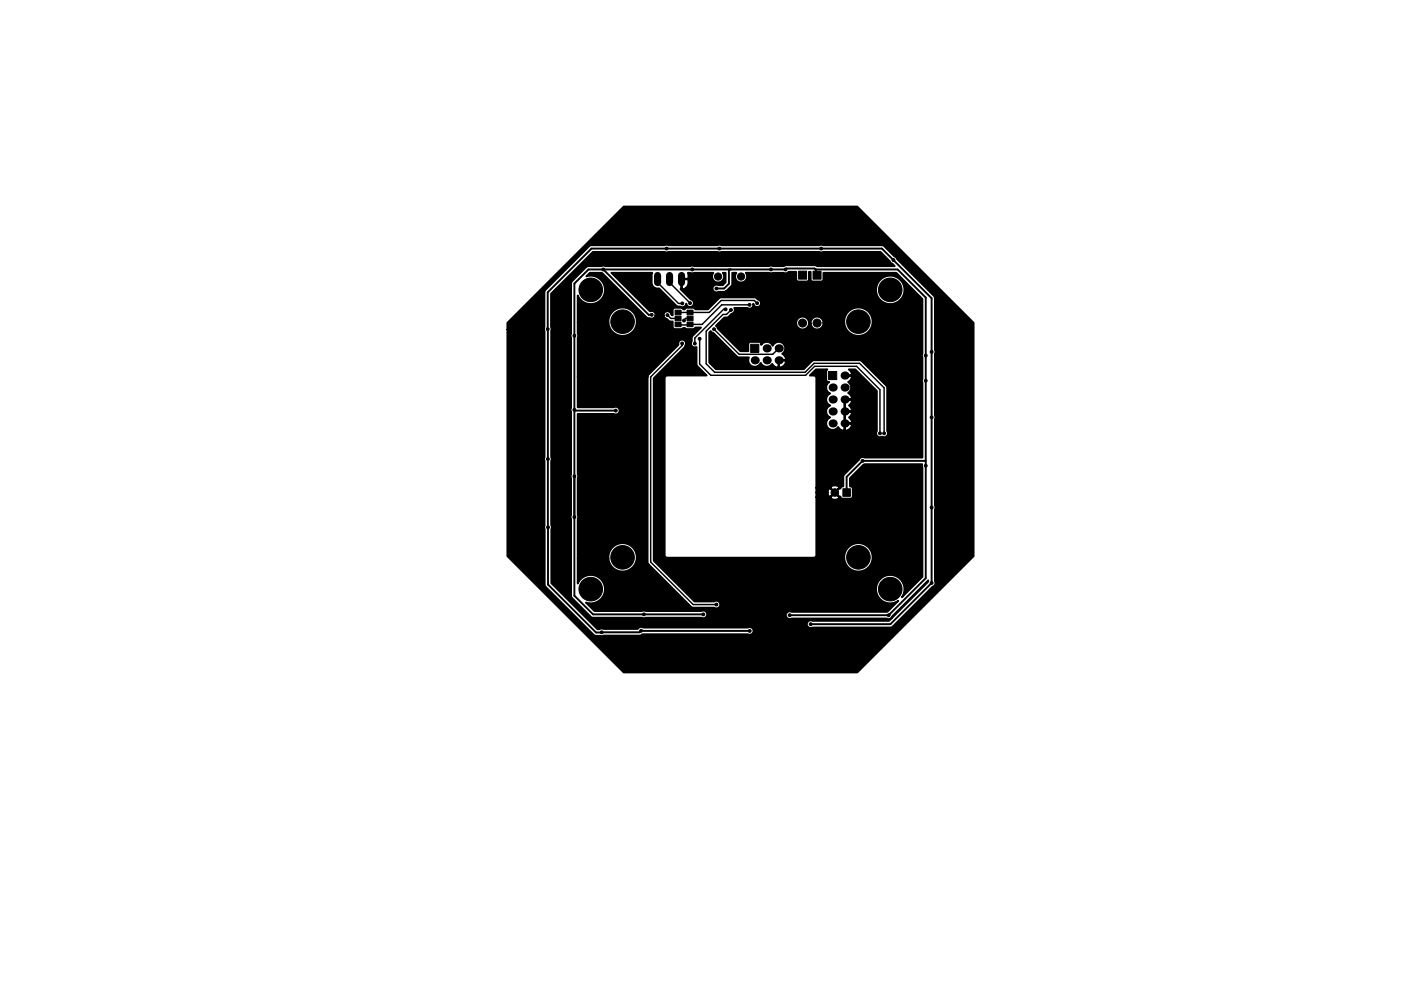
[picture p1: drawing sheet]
<svg xmlns="http://www.w3.org/2000/svg" width="297mm" height="210mm" viewBox="0 0 297 210" stroke-linecap="round" stroke-linejoin="round" font-family="sans-serif">
<g fill="#000" stroke="#000" stroke-width=".21">
<path d="M169.3 57.5h1.7v1.7h-1.7zM172.4 57.5h1.7v1.7h-1.7zM143.1 68.3h1.3v1h-1.3zM143.1 67.1h1.3v.9h-1.3zM143.1 65.8h1.3v1h-1.3zM145.7 65.8h1.2v1h-1.2zM145.7 67.1h1.2v.9h-1.2zM145.7 68.3h1.2v1h-1.2zM159.2 73h1.7v1.8h-1.7zM175.7 78.8h1.7v1.7h-1.7zM178.7 103.7h1.6v1.6h-1.6z"/>
<circle cx="127.9" cy="57.2" r=".3"/>
<circle cx="141.3" cy="52.7" r=".3"/>
<circle cx="146.8" cy="57.2" r=".3"/>
<circle cx="152.2" cy="58.7" r=".76"/>
<circle cx="152.5" cy="52.7" r=".3"/>
<circle cx="157.1" cy="58.7" r=".76"/>
<circle cx="163.5" cy="57.2" r=".3"/>
<circle cx="166.6" cy="57.2" r=".3"/>
<circle cx="174.1" cy="52.7" r=".3"/>
<circle cx="189.4" cy="55.2" r=".3"/>
<circle cx="116.1" cy="69.8" r=".3"/>
<circle cx="121.8" cy="71.2" r=".3"/>
<circle cx="125.2" cy="61.5" r="2.5"/>
<circle cx="132" cy="68.2" r="2.5"/>
<circle cx="138.2" cy="66.8" r=".3"/>
<circle cx="141.5" cy="66.9" r=".3"/>
<circle cx="144.6" cy="72.9" r=".3"/>
<circle cx="144.7" cy="64.4" r=".3"/>
<circle cx="145" cy="68" r=".3"/>
<circle cx="146.3" cy="64.3" r=".3"/>
<circle cx="147.3" cy="72.9" r=".3"/>
<circle cx="148.3" cy="71.9" r=".3"/>
<circle cx="151.4" cy="69.8" r=".3"/>
<circle cx="151.9" cy="61.2" r=".3"/>
<circle cx="153.8" cy="65.6" r=".3"/>
<circle cx="155" cy="65.8" r=".3"/>
<circle cx="158.9" cy="64.7" r=".3"/>
<circle cx="160.5" cy="64.3" r=".3"/>
<circle cx="170.2" cy="68.5" r=".85"/>
<circle cx="173.2" cy="68.5" r=".85"/>
<circle cx="182" cy="68.2" r="2.5"/>
<circle cx="188.7" cy="61.5" r="2.5"/>
<circle cx="196.3" cy="75.4" r=".3"/>
<circle cx="197.5" cy="74.7" r=".3"/>
<circle cx="116.2" cy="97.4" r=".3"/>
<circle cx="121.8" cy="86.9" r=".3"/>
<circle cx="130.6" cy="87.1" r=".3"/>
<circle cx="182.9" cy="97.8" r=".3"/>
<circle cx="186.6" cy="91.9" r=".3"/>
<circle cx="187.5" cy="91.9" r=".3"/>
<circle cx="196.3" cy="80.8" r=".3"/>
<circle cx="196.3" cy="98.8" r=".3"/>
<circle cx="197.5" cy="88.5" r=".3"/>
<circle cx="116.2" cy="111.9" r=".3"/>
<circle cx="121.8" cy="109.7" r=".3"/>
<circle cx="121.8" cy="101" r=".3"/>
<circle cx="132" cy="118.2" r="2.5"/>
<circle cx="177" cy="104.5" r=".8"/>
<circle cx="182" cy="118.2" r="2.5"/>
<circle cx="197.5" cy="107.7" r=".3"/>
<circle cx="125.2" cy="125" r="2.5"/>
<circle cx="127.6" cy="134.2" r=".3"/>
<circle cx="135.9" cy="133.8" r=".3"/>
<circle cx="136.5" cy="130.3" r=".3"/>
<circle cx="149.1" cy="130.3" r=".3"/>
<circle cx="151.9" cy="128.3" r=".3"/>
<circle cx="158.9" cy="133.9" r=".3"/>
<circle cx="167.4" cy="130.5" r=".3"/>
<circle cx="171.9" cy="132.4" r=".3"/>
<circle cx="188.4" cy="130.5" r=".3"/>
<circle cx="188.7" cy="125" r="2.5"/>
<circle cx="197.5" cy="123.7" r=".3"/>
</g>
<g fill="#000">
<circle cx="160" cy="76.4" r=".86"/>
<circle cx="162.6" cy="73.9" r=".86"/>
<circle cx="162.6" cy="76.4" r=".86"/>
<circle cx="165.1" cy="73.9" r=".86"/>
<circle cx="165.1" cy="76.4" r=".86"/>
<circle cx="179.1" cy="79.7" r=".86"/>
<circle cx="176.5" cy="89.8" r=".86"/>
<circle cx="176.5" cy="82.2" r=".86"/>
<circle cx="176.5" cy="84.8" r=".86"/>
<circle cx="176.5" cy="87.3" r=".86"/>
<circle cx="179.1" cy="82.2" r=".86"/>
<circle cx="179.1" cy="87.3" r=".86"/>
<circle cx="179.1" cy="89.8" r=".86"/>
<circle cx="179.1" cy="84.8" r=".86"/>
</g>
<path d="M139.4 58.4v1.6M142 58.4v1.6M144.5 58.4v1.6" fill="none" stroke="#000" stroke-width="1.5"/>
<g fill="none" stroke="#000" stroke-width=".3">
<path d="M139.4 59.2v.8l4.4 4.4h.9M141.7 59.2h.3v.8l4.3 4.3M141.5 66.9l.7 .7h1.6M143.7 68.9h2.9M144.6 72.9v.4l-6.6 6.7v39.3l9 9h4.9M146.3 67.6h-.9l-.4 .4M146.3 64.3h.1M146.6 68.9h.1M148.3 71.9v5.4l2.4 2.3h20.1l1.9-1.9h8.9l5 5v9.2M151.4 69.8l5.3 5.4h7.1l1.3-1.3M153.8 65.6h-.4l-6.1 6.1v1.2M155 65.8l-1 .9h-.7l-3.6 3.6v6.9l1.8 1.8h19.2l1.9-1.9h9.6l5.3 5.2v9.6"/>
<path d="M158.9 64.7h-5.9l-4.1 4.1h-2.6M160.5 64.3l-.6-.6h-7l-2.5 2.6h-6.6"/>
</g>
<path d="M127.9 57.2l9.6 9.6h.7M154.5 57.2v3l-1 1h-1.6M154.9 57.2h.1M163.5 57.2h.1M172.9 57.2h17.4l6 5.9v59.6l-7.9 7.8h-21M173 58.4v-1.2l-.3-.2h-5.9l-.2 .2h-41.8l-3 3v66.2l3.9 3.9h23.4M196.3 75.4h.1M121.8 86.9l.1 .2h8.7M196.3 97.8h-13.4l-3.4 3.4v3.3M116.2 111.9h.1M121.8 101v.1M171.9 132.4h16.9l8.7-8.7v-60.4l-10.5-10.6h-61.6l-9.3 9.3 .1 62 10.2 10.2h9.2l.3-.4 23 .1" fill="none" stroke="#000" stroke-width=".41"/>
<path d="M107.6 68.5l24.6-24.7h49.6l24.6 24.7v49.5l-24.6 24.7h-49.6l-24.6-24.7v-48.1h7.7l.1 .4v41.6l.1 12.1 .1 .4 10.3 10.3 .3 .2h9.4l.7-.3h22.3a.82 .82 0 0 0 1.2-.7 .82 .82 0 0 0-1.2-.8h-22.3a.82 .82 0 0 0-1.1 .3l-7.7-.1-.8 .2-9.8-9.8 .1-11.9-.1-.4 .1-14.1-.2-35 8.9-8.9h61l3 3.1h-16.5l-.5-.2h-5.9l-.6 .2h-41.4l-.5 .2-3.2 3.2-.1 11.4v38.5l.1 16.9 4.1 4.2 .4 .1 11 .2 12.1-.1a.82 .82 0 0 0 1.2-.7 .82 .82 0 0 0-1.2-.8h-22.7l-1.8-1.8a3 3 0 0 0 3.9-1.7 3 3 0 0 0-1.7-3.9 3 3 0 0 0-3.9 1.6v-5.3h6.5a3 3 0 0 0 4.6 2.3 3 3 0 0 0 0-5.1 3 3 0 0 0-4.6 2.2v.6h-6.5v-30.7h7.7a.82 .82 0 0 0 1.2-.7 .82 .82 0 0 0-1.2-.7h-7.7v-6.4h14.8v39.4l.2 .3 9.1 9.1 4.9 .2a.82 .82 0 0 0 1.2-.8 .82 .82 0 0 0-1.3-.6h-4.2l-8.6-8.6v-.5h40.4a3 3 0 0 0 4.6 2.3 3 3 0 0 0 0-5.1 3 3 0 0 0-4.6 2.2v.6h-40.4v-38.3l6.6-6.6a.84 .84 0 0 0-.3-1.5 .84 .84 0 0 0-1 1l-6.4 6.4-.2 .5h-14.8v-11.5h6.5a3 3 0 0 0 4.6 2.3 3 3 0 0 0 0-5.1 3 3 0 0 0-4.6 2.2v.6h-6.5v-5.8l.1 .2a3 3 0 0 0 3.9 1.4 3 3 0 0 0 1.6-3.9 3 3 0 0 0-3.8-1.8l.8-.7 2.6 .1 9.3 9.3 .8 .2a.81 .81 0 0 0 1.2-.6h1.7l.3 .6 .8 .6 .8 .1v1.2l.4 .4h1.5l.3-.2h.5l.4 .2h1.2l.5-.3h1.2l-1.8 1.9-.2 1.1a.82 .82 0 0 0 .1 1 .82 .82 0 0 0 1 .1v3.9l2.1 2.2h-8.3l-.4 .1-.2 .3v37.6l.2 .5 .4 .1h31.2l.4-.5v-12.3h3v.3l.9 .2 .8-.2 .1-.3-.9-.9-.9 .9h-3v-1h2.4l.2 .8 .3 .1 .9-.9-.9-.9a.8 .8 0 0 0-.5 .9h-2.4v-1h3l.9 .9 .9-.9v-.3l-.9-.2-.8 .2-.1 .3h-3v-23.3l-.4-.5h-1l1.3-1.3h2.4l-.2 .4v1.8l.2 .4 .4 .1a1.37 1.37 0 0 0-.6 1.2 1.37 1.37 0 0 0 .8 1.2 1.37 1.37 0 0 0-.8 1.3 1.37 1.37 0 0 0 .8 1.2 1.37 1.37 0 0 0-.8 1.3 1.37 1.37 0 0 0 .8 1.3 1.37 1.37 0 0 0-.5 2.1 1.37 1.37 0 0 0 2.2-.1l.3 .4a.85 .85 0 0 0 1 .2v-1.3l.1 1.3 .3 .2 .8-.4 .4-.9-.1-.2h-1.5v-2.6l.1 2.5h1.4l.1-.3-.2-.5-.4-.4 .5-.7 .1-.3-.1-.3h-1.5v-2.5l.1 2.4h1.4l.1-.2-.2-.6-.4-.4 .5-.6 .1-.3-.1-.3h-1.5v-.1h1.5l.1-.2-.2-.6-.6-.5a1.36 1.36 0 0 0 0-2.3l.6-.5 .2-.6-.1-.3h-1.5v-.1h1.5l.1-.2-.1-.3-.5-.7h1.3l4.6 4.5-.1 8.6a.85 .85 0 0 0 .2 1.1 .85 .85 0 0 0 1.1 .1 .81 .81 0 0 0 1-.2 .81 .81 0 0 0 0-1v-9.5l-5.6-5.5-10-.1-2.1 1.9h-18.6l-1.4-1.4v-6.4l.3-.2 .6 .3 5 5.1 2.4 .2a1.38 1.38 0 0 0 .8 1.8 1.38 1.38 0 0 0 1.8-.7 1.38 1.38 0 0 0 2.4 .2l.3 .4a.85 .85 0 0 0 1 .2v-1.3l.2 1.3 .2 .2 .8-.4 .4-.8-.1-.3h-1.5v-.1h1.5l.1-.2-.2-.6-.6-.5a1.38 1.38 0 0 0 .2-2.2 1.38 1.38 0 0 0-2.2 .5 1.38 1.38 0 0 0-2.4-.2l-.1-.4-.3-.2-1.9-.1-.4 .4-.1 1.6h-1.6l-4.8-4.8-.4-.6 .5-.4h16.5a1.36 1.36 0 0 0 1.4 1.2 1.36 1.36 0 0 0 1.3-1.2h.4v.2a1.36 1.36 0 0 0 1.5 1 1.36 1.36 0 0 0 1.2-1.4h4.4l.1 .6a3 3 0 0 0 4.9 1.4 3 3 0 0 0-.9-5.1 3 3 0 0 0-4.1 3.1l-4.4-.1a1.36 1.36 0 0 0-1.5-1.2 1.36 1.36 0 0 0-1.2 1.5h-.4v-.3a1.36 1.36 0 0 0-1.5-1.2 1.36 1.36 0 0 0-1.2 1.5h-16.5l1.3-1.3 .7-.1 .9-.7a.81 .81 0 0 0 .5-1.3l2.8 .1a.82 .82 0 0 0 .9-.1 .82 .82 0 0 0 .3-.9 .82 .82 0 0 0 .8 .8 .82 .82 0 0 0 .8-.8 .82 .82 0 0 0-.6-.9l-.8-.4h-7.1l-2.7 2.5h-2.7l-.5-.3h-1.3l-.4 .3h-.3l-.4-.3h-1.5l-.4 .4v1.2l-.3-.2a.82 .82 0 0 0-.9-.7 .82 .82 0 0 0-.7 .9h-1.7a.82 .82 0 0 0-1.2-.8l-8.2-8.2h8.7l-.1 .5v1.8a1.25 1.25 0 0 0 1.5 1l3.7 3.6 .9 .3a.81 .81 0 0 0 1.2-.7 .82 .82 0 0 0 .8 .7 .82 .82 0 0 0 .8-.7 .82 .82 0 0 0-.6-.9l-2.2-2.2 .1-.1v-2l.2 2 .2 .2a1.66 1.66 0 0 0 1.2-2.2l-1.6-.1h1.6l-.2-1.2h5.4l-.1 .2a1.28 1.28 0 0 0 1.2 1.8 1.28 1.28 0 0 0 .9-2h.6v2l-.6 .6h-.9a.82 .82 0 0 0-1.2 .7 .82 .82 0 0 0 1.2 .7h1.4l.3-.1h31.7a3 3 0 0 0 4.6 2.3 3 3 0 0 0 .1-5.1 3 3 0 0 0-4.7 2.2v.6h-31.7l1.2-1.3 .1-2.6h.8l-.1 .2a1.28 1.28 0 0 0 1.2 1.8 1.28 1.28 0 0 0 .9-2h8.1a.81 .81 0 0 0 1-.2h1.6v1.6l.1 .3 .4 .1h1.7l.3-.1 .2-.4v-1.5h.4v1.6l.1 .3 .4 .1h1.7l.3-.1 .2-.4v-1.3h15.4l5.6 5.5v33.7h-12.3a.81 .81 0 0 0-1.2 .5l-3.2 3.2-.1 2.4-.4 .1-.2 .3h-.2l-.9 .9 1.5 1.3h1.8l.3-.2 .1-2-.2-.3-.4-.1v-1.7l2.9-2.9 12.4-.1 .1 23.9-4.4 4.3 .2-.2a3 3 0 0 0-2.2-4.5 3 3 0 0 0-3.4 3.6 3 3 0 0 0 4.7 1.9l-2.5 2.3h-20.2a.82 .82 0 0 0-1.2 .7 .82 .82 0 0 0 1.2 .7h20.2a.81 .81 0 0 0 1.2-.5l7.6-7.6-.1 .4-8.2 8.2h-16.2a.82 .82 0 0 0-1.2 .7 .82 .82 0 0 0 1.2 .7h16.7l8.7-8.6a.81 .81 0 0 0 .5-1.2l.1-48.7-.1-11.5-.2-.3-7.9-8.1-2.7-2.6-.4-.1-13-.1-48.7 .1-.4 .2-9.4 9.4-.1 .4-.1 7.9h-7.7z" fill="#000" stroke="#000" stroke-width=".41"/>
</svg>
